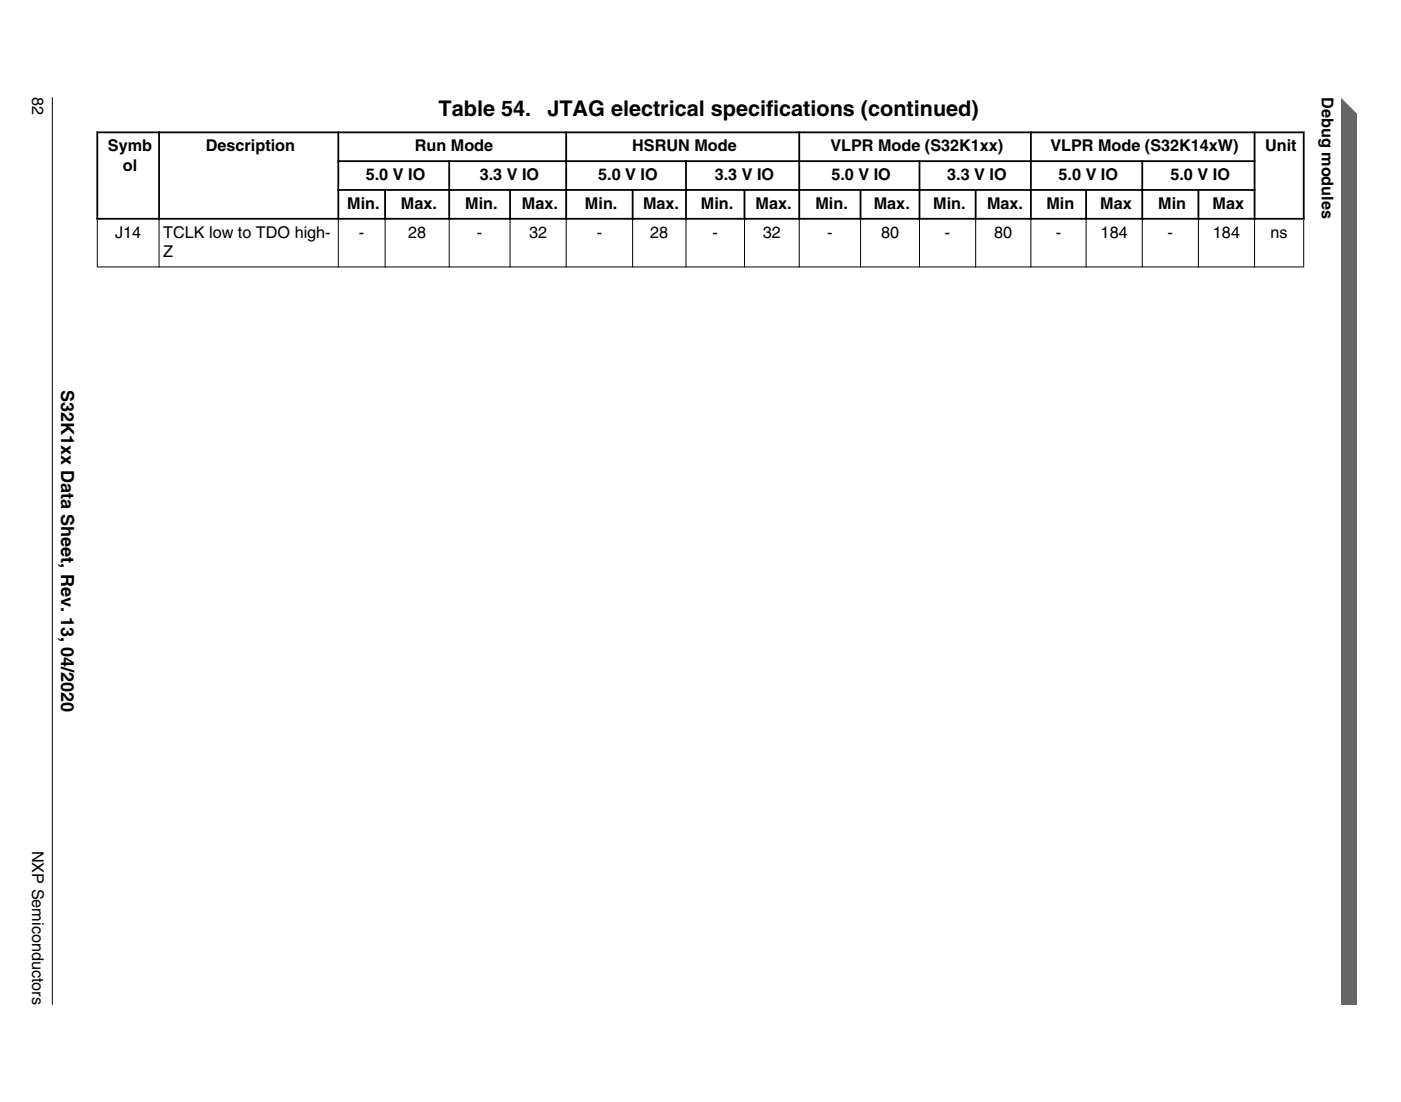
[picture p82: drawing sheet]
<svg xmlns="http://www.w3.org/2000/svg" width="274mm" height="216mm" viewBox="0 0 274 216" stroke-linecap="round" stroke-linejoin="round" font-family="sans-serif">
<defs><g id="words">
<g font-size="4.2">
<text x="85.9" y="22.7">Table 54.</text>
<text x="107.2" y="22.7">JTAG electrical specifications (continued)</text>
</g>
<text font-size="3.5" x="12" y="76.5" transform="rotate(90 12 76.5)">S32K1xx Data Sheet, Rev. 13, 04/2020</text>
<g font-size="3.2">
<text x="6.3" y="19.1" transform="rotate(90 6.3 19.1)">82</text>
<text x="258.8" y="19" transform="rotate(90 258.8 19)">Debug modules</text>
<text x="21.1" y="29.6">Symb</text>
<text x="40.3" y="29.6">Description</text>
<text x="81.2" y="29.6">Run Mode</text>
<text x="123.8" y="29.6">HSRUN Mode</text>
<text x="162.6" y="29.6">VLPR Mode (S32K1xx)</text>
<text x="205.7" y="29.6">VLPR Mode (S32K14xW)</text>
<text x="247.7" y="29.6">Unit</text>
<text x="24" y="33.5">ol</text>
<text x="71.6" y="35.3">5.0 V IO</text>
<text x="93.9" y="35.3">3.3 V IO</text>
<text x="117.1" y="35.3">5.0 V IO</text>
<text x="139.9" y="35.3">3.3 V IO</text>
<text x="162.8" y="35.3">5.0 V IO</text>
<text x="185.5" y="35.3">3.3 V IO</text>
<text x="207.3" y="35.3">5.0 V IO</text>
<text x="229.2" y="35.3">5.0 V IO</text>
<text x="68" y="40.9">Min.</text>
<text x="78.5" y="40.9">Max.</text>
<text x="91.1" y="40.9">Min.</text>
<text x="102.2" y="40.9">Max.</text>
<text x="114.5" y="40.9">Min.</text>
<text x="125.9" y="40.9">Max.</text>
<text x="137.2" y="40.9">Min.</text>
<text x="148" y="40.9">Max.</text>
<text x="159.7" y="40.9">Min.</text>
<text x="171.1" y="40.9">Max.</text>
<text x="182.7" y="40.9">Min.</text>
<text x="193.3" y="40.9">Max.</text>
<text x="204.9" y="40.9">Min</text>
<text x="215.4" y="40.9">Max</text>
<text x="226.8" y="40.9">Min</text>
<text x="237.4" y="40.9">Max</text>
<text x="22.5" y="46.6">J14</text>
<text x="31.9" y="46.6">TCLK low to TDO high-</text>
<text x="70.3" y="46.6">-</text>
<text x="79.9" y="46.6">28</text>
<text x="93.4" y="46.6">-</text>
<text x="103.6" y="46.6">32</text>
<text x="116.8" y="46.6">-</text>
<text x="127.3" y="46.6">28</text>
<text x="139.5" y="46.6">-</text>
<text x="149.4" y="46.6">32</text>
<text x="162" y="46.6">-</text>
<text x="172.5" y="46.6">80</text>
<text x="185" y="46.6">-</text>
<text x="194.7" y="46.6">80</text>
<text x="206.7" y="46.6">-</text>
<text x="215.5" y="46.6">184</text>
<text x="228.6" y="46.6">-</text>
<text x="237.5" y="46.6">184</text>
<text x="248.8" y="46.6">ns</text>
<text x="31.9" y="50.4">Z</text>
<text x="6.3" y="166.7" transform="rotate(90 6.3 166.7)">NXP Semiconductors</text>
</g>
</g></defs>
<g fill="none" stroke="#000" stroke-width=".35">
<path d="M18.9 25.9h236.5M19 25.8v17.2M31.1 25.8v17.2M66.1 31.6h179.7M66.1 37.2h179.7M66.2 25.8v17.2M75.4 37v6M88 31.4v11.6M99.9 37v6M110.9 25.8v17.2M123.9 37v6M134.3 31.4v11.6"/>
<path d="M145.8 37v6M156.5 25.8v17.2M168.5 37v6M180 31.4v11.6M191 37v6M201.9 25.8v17.2M212.7 37v6M223.7 31.4v11.6M234.7 37v6M245.6 25.8v17.2M255.3 25.8v17.2M18.9 42.9h236.5"/>
</g>
<g fill="none" stroke="#000" stroke-width=".2">
<path d="M19 52.3h236.4M19 43v9.4M31.1 42.7v9.7M66.2 42.7v9.7M75.4 42.7v9.7M88 42.7v9.7M99.9 42.7v9.7M110.9 42.7v9.7M123.9 42.7v9.7M134.3 42.7v9.7M145.8 42.7v9.7M156.5 42.7v9.7"/>
<path d="M168.5 42.7v9.7M180 42.7v9.7M191 42.7v9.7M201.9 42.7v9.7M212.7 42.7v9.7M223.7 42.7v9.7M234.7 42.7v9.7M245.6 42.7v9.7M255.3 43v9.4"/>
</g>
<path d="M262.6 19l3.1 5.7v172.2h-3.1z" fill="#666"/>
<path d="M262.6 19.4l3.1 3.1" fill="none" stroke="#666" stroke-width=".28"/>
<path d="M10.2 19v177.8" fill="none" stroke="#000" stroke-width=".2"/>
<use href="#words"/>
</svg>
